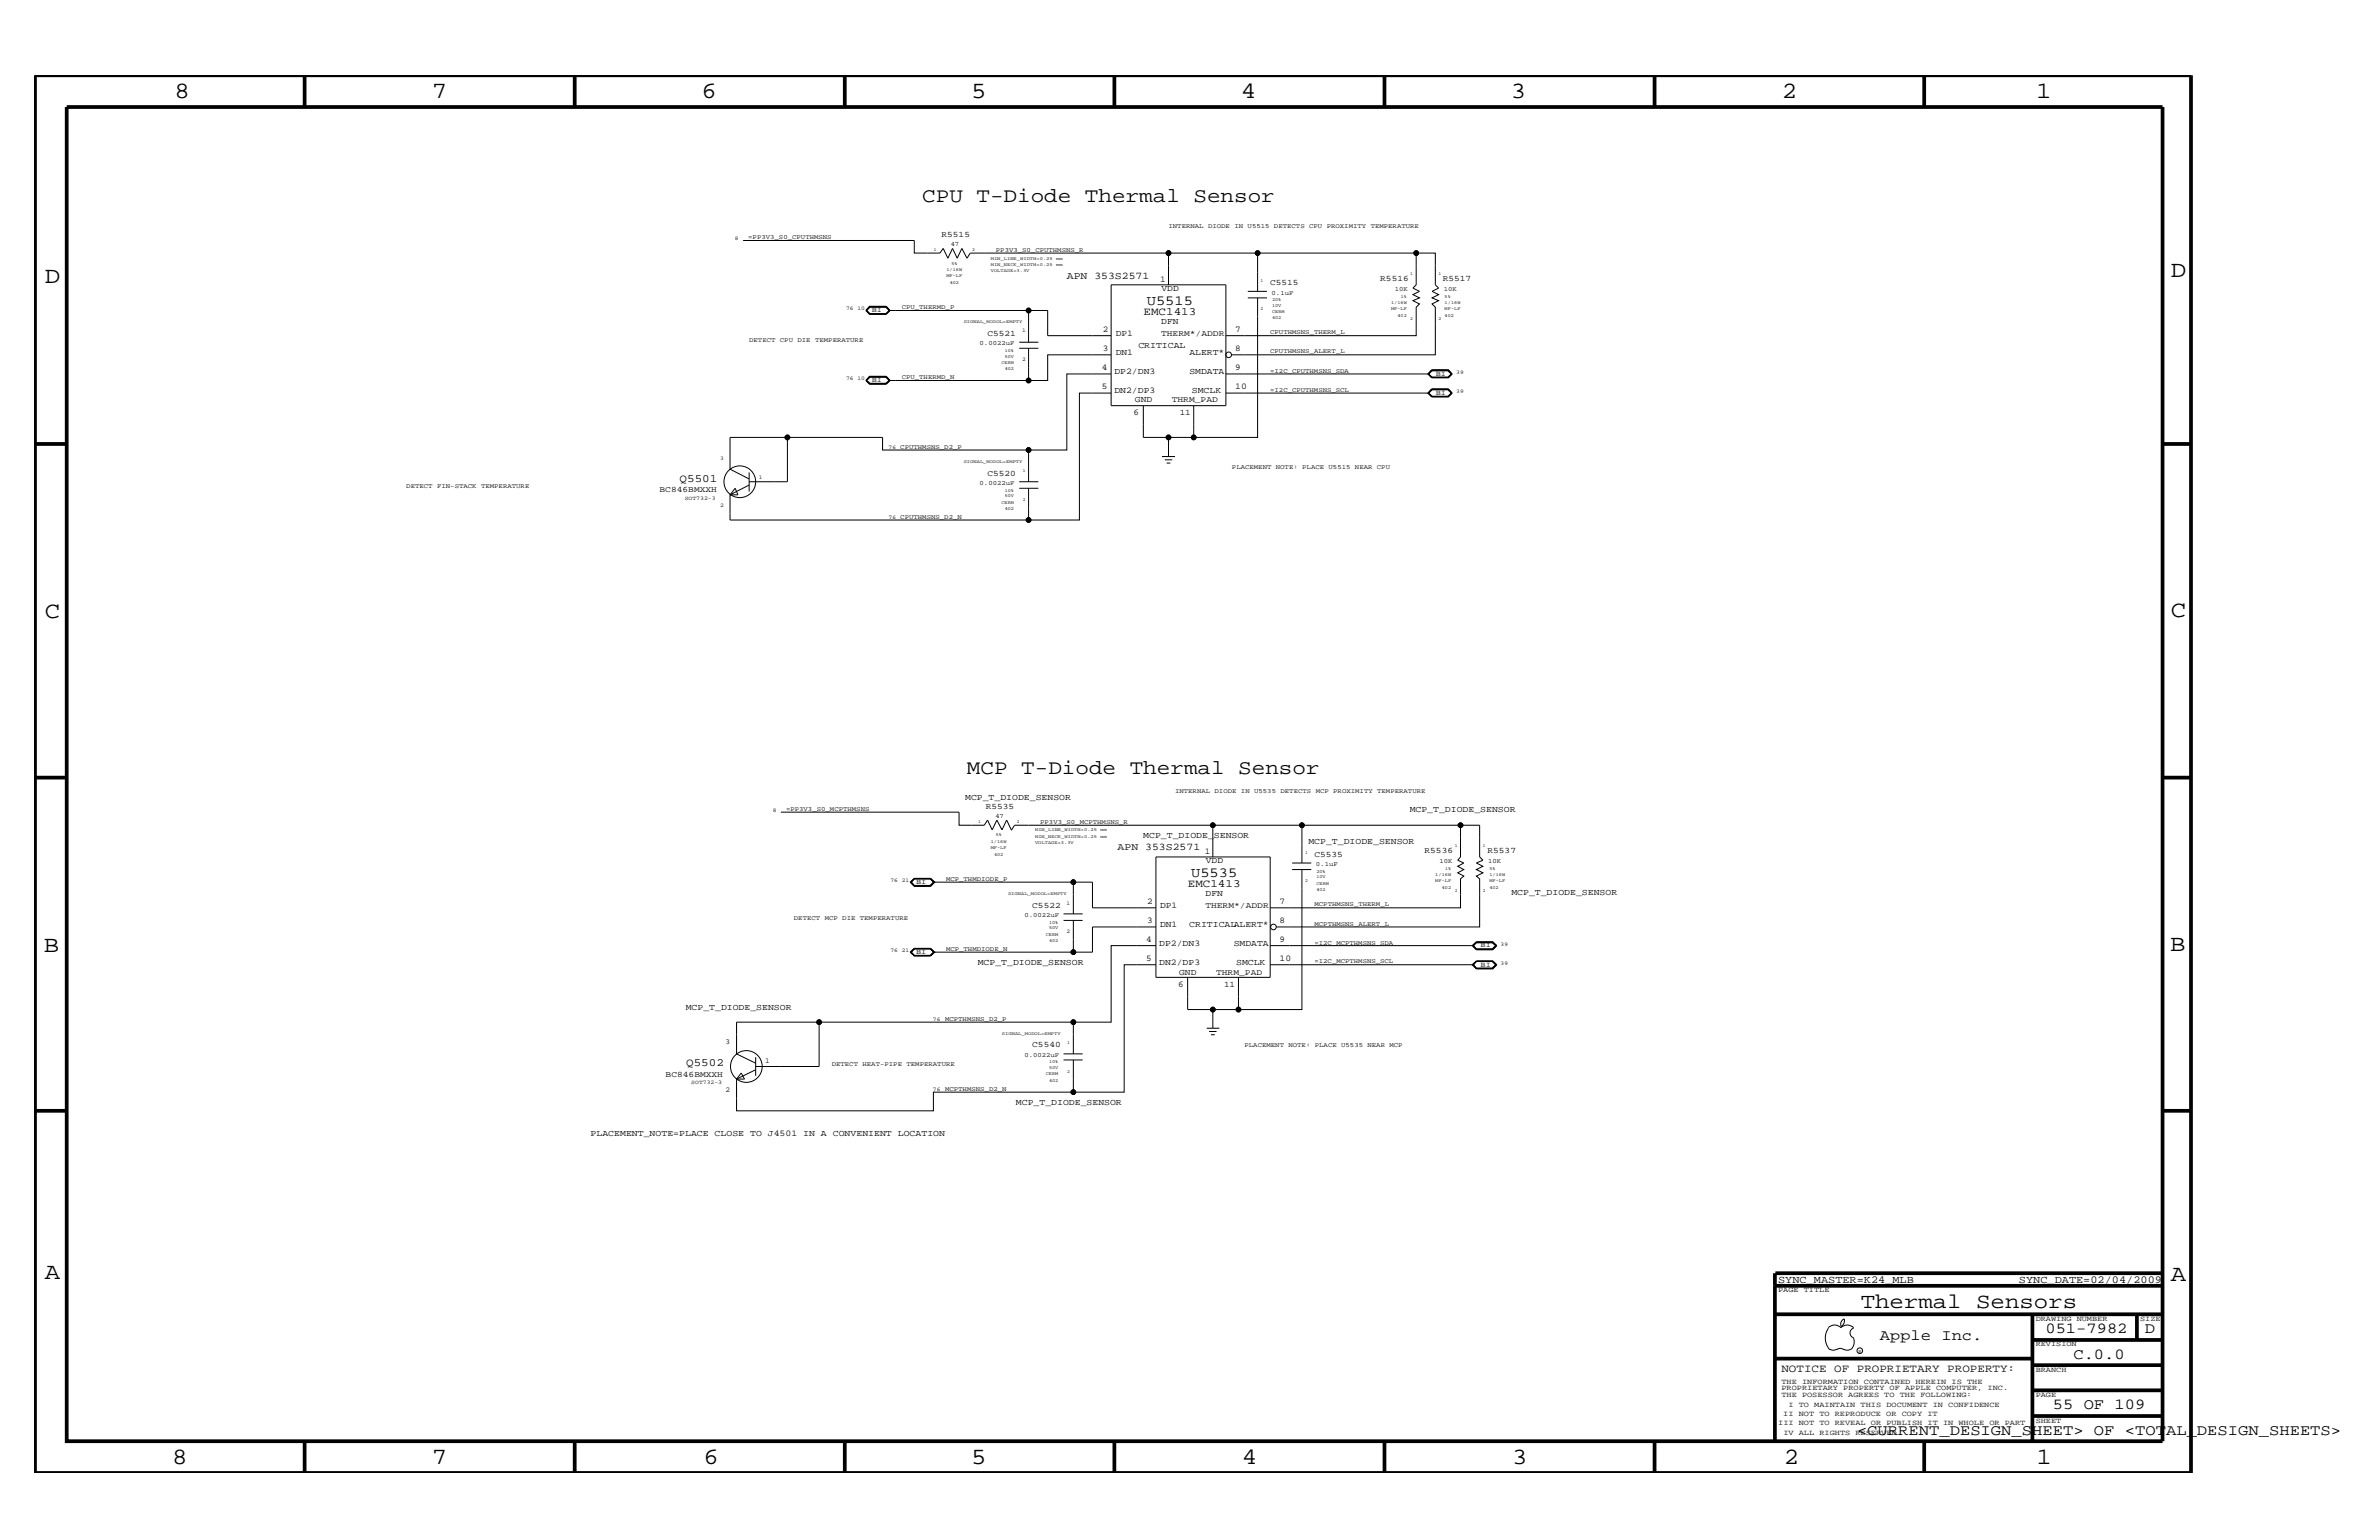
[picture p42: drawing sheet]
<svg xmlns="http://www.w3.org/2000/svg" width="432mm" height="279mm" viewBox="0 0 432 279" stroke-linecap="round" stroke-linejoin="round" font-family="sans-serif">
<defs><g id="words">
<g font-size="4.2">
<text x="31.7" y="17.8">8</text>
<text x="78.4" y="17.8">7</text>
<text x="127.3" y="17.8">6</text>
<text x="176.3" y="17.8">5</text>
<text x="225.2" y="17.8">4</text>
<text x="274.2" y="17.8">3</text>
<text x="323.4" y="17.8">2</text>
<text x="369.6" y="17.8">1</text>
<text x="8.1" y="51.3">D</text>
<text x="394" y="50.3">D</text>
<text x="8.1" y="112.1">C</text>
<text x="394" y="111.9">C</text>
<text x="8" y="172.7">B</text>
<text x="393.9" y="172.5">B</text>
<text x="8.1" y="232">A</text>
<text x="394" y="232.4">A</text>
<text x="31.2" y="265.6">8</text>
<text x="78.4" y="265.6">7</text>
<text x="127.7" y="265.6">6</text>
<text x="176.3" y="265.6">5</text>
<text x="225.4" y="265.6">4</text>
<text x="274.5" y="265.6">3</text>
<text x="323.8" y="265.6">2</text>
<text x="369.7" y="265.6">1</text>
</g>
<text font-size="3.9" x="337.7" y="237.3">Thermal Sensors</text>
<g font-size="3.7">
<text x="167.4" y="36.7">CPU T-Diode Thermal Sensor</text>
<text x="175.5" y="140.5">MCP T-Diode Thermal Sensor</text>
</g>
<g font-size="2.8">
<text x="341.2" y="243.1">Apple Inc.</text>
<text x="371.3" y="241.9">051-7982</text>
<text x="389.3" y="241.9">D</text>
<text x="376.3" y="246.5">C.0.0</text>
<text x="372.6" y="255.7">55 OF 109</text>
<text x="337.1" y="260.4">&lt;CURRENT_DESIGN_SHEET&gt; OF &lt;TOTAL_DESIGN_SHEETS&gt;</text>
</g>
<g font-size="2.5">
<text x="208.2" y="55.4">U5515</text>
<text x="216.2" y="159.1">U5535</text>
</g>
<g font-size="2">
<text x="207.6" y="57.1">EMC1413</text>
<text x="123.4" y="87.4">Q5501</text>
<text x="215.6" y="160.9">EMC1413</text>
<text x="124.5" y="193.5">Q5502</text>
<text x="323.3" y="248.9">NOTICE OF PROPRIETARY PROPERTY:</text>
</g>
<g font-size="1.9">
<text x="193.6" y="50.6">APN 353S2571</text>
<text x="202.9" y="154.3">APN 353S2571</text>
<text x="322.7" y="232.7">SYNC_MASTER=K24_MLB</text>
<text x="366.4" y="232.7">SYNC_DATE=02/04/2009</text>
</g>
<g font-size="1.6">
<text x="210.6" y="51.1">1</text>
<text x="210.8" y="52.9">VDD</text>
<text x="210.8" y="58.9">DFN</text>
<text x="200.2" y="63.7">3</text>
<text x="200.2" y="60.2">2</text>
<text x="202.5" y="64.4">DN1</text>
<text x="202.5" y="60.9">DP1</text>
<text x="206.6" y="63.2">CRITICAL</text>
<text x="215.9" y="64.4">ALERT*</text>
<text x="224.2" y="63.7">8</text>
<text x="224.2" y="60.2">7</text>
<text x="200" y="70.6">5</text>
<text x="200" y="67.2">4</text>
<text x="202.3" y="71.3">DN2/DP3</text>
<text x="202.3" y="67.8">DP2/DN3</text>
<text x="215.9" y="67.8">SMDATA</text>
<text x="216.3" y="71.3">SMCLK</text>
<text x="224.2" y="70.6">10</text>
<text x="224.2" y="67.2">9</text>
<text x="205.7" y="75.3">6</text>
<text x="206" y="73">GND</text>
<text x="175.2" y="145.1">MCP_T_DIODE_SENSOR</text>
<text x="255.9" y="147.3">MCP_T_DIODE_SENSOR</text>
<text x="207.5" y="152">MCP_T_DIODE_SENSOR</text>
<text x="218.7" y="154.9">1</text>
<text x="237.5" y="153.2">MCP_T_DIODE_SENSOR</text>
<text x="218.9" y="156.6">VDD</text>
<text x="208.2" y="167.4">3</text>
<text x="208.2" y="163.9">2</text>
<text x="210.6" y="164.7">DP1</text>
<text x="218.8" y="162.6">DFN</text>
<text x="232.2" y="167.4">8</text>
<text x="232.2" y="163.9">7</text>
<text x="274.3" y="162.3">MCP_T_DIODE_SENSOR</text>
<text x="208" y="170.9">4</text>
<text x="210.4" y="171.6">DP2/DN3</text>
<text x="210.6" y="168.2">DN1</text>
<text x="215.9" y="168.2">CRITICALALERT*</text>
<text x="223.9" y="171.6">SMDATA</text>
<text x="232.2" y="170.9">9</text>
<text x="177.5" y="175">MCP_T_DIODE_SENSOR</text>
<text x="208" y="174.4">5</text>
<text x="210.4" y="175">DN2/DP3</text>
<text x="213.9" y="179.1">6</text>
<text x="214" y="176.8">GND</text>
<text x="224.4" y="175">SMCLK</text>
<text x="232.2" y="174.4">10</text>
<text x="124.5" y="183.2">MCP_T_DIODE_SENSOR</text>
<text x="184.4" y="200.4">MCP_T_DIODE_SENSOR</text>
<text x="107.2" y="206.2">PLACEMENT_NOTE=PLACE CLOSE TO J4501 IN A CONVENIENT LOCATION</text>
</g>
<g font-size="1.5">
<text x="170.9" y="43">R5515</text>
<text x="230.5" y="51.7">C5515</text>
<text x="250.5" y="51">R5516</text>
<text x="261.9" y="51">R5517</text>
<text x="179.2" y="60.9">C5521</text>
<text x="210.7" y="60.9">THERM*/ADDR</text>
<text x="212.7" y="73">THRM_PAD</text>
<text x="214.1" y="75.3">11</text>
<text x="119.7" y="89.3">BC846BMXXH</text>
<text x="179.2" y="86.3">C5520</text>
<text x="178.9" y="146.8">R5535</text>
<text x="238.6" y="155.5">C5535</text>
<text x="258.6" y="154.8">R5536</text>
<text x="270" y="154.8">R5537</text>
<text x="187.4" y="164.7">C5522</text>
<text x="218.8" y="164.7">THERM*/ADDR</text>
<text x="220.7" y="176.8">THRM_PAD</text>
<text x="222.2" y="179.1">11</text>
<text x="187.4" y="190">C5540</text>
<text x="120.8" y="195.4">BC846BMXXH</text>
</g>
<g font-size="1.4">
<text x="158.2" y="56.7">BI</text>
<text x="158.2" y="69.4">BI</text>
<text x="260.6" y="71.7">BI</text>
<text x="260.6" y="68.2">BI</text>
<text x="166.3" y="160.4">BI</text>
<text x="166.3" y="173.1">BI</text>
<text x="268.7" y="171.9">BI</text>
<text x="268.7" y="175.4">BI</text>
<text x="131.7" y="189.4">3</text>
<text x="138.9" y="192.9">1</text>
<text x="131.7" y="198.1">2</text>
<text x="322.7" y="234.4">PAGE TITLE</text>
<text x="369.5" y="239.6">DRAWING NUMBER</text>
<text x="388.5" y="239.6">SIZE</text>
<text x="369.5" y="244.2">REVISION</text>
<text x="323.3" y="251.1">THE INFORMATION CONTAINED HEREIN IS THE</text>
<text x="369.5" y="248.9">BRANCH</text>
<text x="323.3" y="253.4">THE POSESSOR AGREES TO THE FOLLOWING:</text>
<text x="323.3" y="252.3">PROPRIETARY PROPERTY OF APPLE COMPUTER, INC.</text>
<text x="323.7" y="256.9">II NOT TO REPRODUCE OR COPY IT</text>
<text x="324.6" y="255.2">I TO MAINTAIN THIS DOCUMENT IN CONFIDENCE</text>
<text x="369.5" y="253.4">PAGE</text>
<text x="322.7" y="258.6">III NOT TO REVEAL OR PUBLISH IT IN WHOLE OR PART</text>
<text x="323.7" y="260.4">IV ALL RIGHTS RESERVED</text>
<text x="369.5" y="258.1">SHEET</text>
</g>
<g font-size="1.2">
<text x="212.1" y="41.3">INTERNAL DIODE IN U5515 DETECTS CPU PROXIMITY TEMPERATURE</text>
<text x="135.8" y="43.4">=PP3V3_S0_CPUTHMSNS</text>
<text x="172.6" y="44.6">47</text>
<text x="180.8" y="45.7">PP3V3_S0_CPUTHMSNS_R</text>
<text x="230.8" y="53.5">0.1uF</text>
<text x="253.2" y="52.8">10K</text>
<text x="262" y="52.8">10K</text>
<text x="163.7" y="56.1">CPU_THERMD_P</text>
<text x="136" y="62.1">DETECT CPU DIE TEMPERATURE</text>
<text x="177.8" y="62.7">0.0022uF</text>
<text x="230.5" y="60.6">CPUTHMSNS_THERM_L</text>
<text x="230.5" y="64.1">CPUTHMSNS_ALERT_L</text>
<text x="163.7" y="68.8">CPU_THERMD_N</text>
<text x="230.5" y="67.6">=I2C_CPUTHMSNS_SDA</text>
<text x="230.5" y="71.1">=I2C_CPUTHMSNS_SCL</text>
<text x="163.4" y="81.5">CPUTHMSNS_D2_P</text>
<text x="73.7" y="88.6">DETECT FIN-STACK TEMPERATURE</text>
<text x="177.8" y="88">0.0022uF</text>
<text x="223.6" y="85.1">PLACEMENT NOTE: PLACE U5515 NEAR CPU</text>
<text x="163.4" y="94.1">CPUTHMSNS_D2_N</text>
<text x="213.3" y="144">INTERNAL DIODE IN U5535 DETECTS MCP PROXIMITY TEMPERATURE</text>
<text x="142.7" y="147.2">=PP3V3_S0_MCPTHMSNS</text>
<text x="180.7" y="148.4">47</text>
<text x="188.8" y="149.5">PP3V3_S0_MCPTHMSNS_R</text>
<text x="171.7" y="159.8">MCP_THMDIODE_P</text>
<text x="238.8" y="157.2">0.1uF</text>
<text x="261.3" y="156.5">10K</text>
<text x="270.1" y="156.5">10K</text>
<text x="144.1" y="167">DETECT MCP DIE TEMPERATURE</text>
<text x="185.9" y="166.4">0.0022uF</text>
<text x="238.6" y="164.5">MCPTHMSNS_THERM_L</text>
<text x="238.6" y="167.9">MCPTHMSNS_ALERT_L</text>
<text x="171.7" y="172.5">MCP_THMDIODE_N</text>
<text x="238.6" y="171.4">=I2C_MCPTHMSNS_SDA</text>
<text x="238.6" y="174.8">=I2C_MCPTHMSNS_SCL</text>
<text x="171.5" y="185.2">MCPTHMSNS_D2_P</text>
<text x="185.9" y="191.8">0.0022uF</text>
<text x="225.9" y="190">PLACEMENT NOTE: PLACE U5535 NEAR MCP</text>
<text x="151" y="193.5">DETECT HEAT-PIPE TEMPERATURE</text>
<text x="171.5" y="197.9">MCPTHMSNS_D2_N</text>
</g>
<g font-size="1">
<text x="133.3" y="43.6">8</text>
<text x="153.6" y="56.3">76 10</text>
<text x="185.5" y="60.3">1</text>
<text x="185.5" y="65.6">2</text>
<text x="153.6" y="69">76 10</text>
<text x="264.3" y="67.8">39</text>
<text x="264.3" y="71.3">39</text>
<text x="130.7" y="83.4">3</text>
<text x="161.3" y="81.5">76</text>
<text x="137.8" y="86.9">1</text>
<text x="124.3" y="90.7">SOT732-3</text>
<text x="130.7" y="92.1">2</text>
<text x="161.3" y="94.1">76</text>
<text x="140.3" y="147.3">8</text>
<text x="161.6" y="160">76 21</text>
<text x="193.5" y="164.1">1</text>
<text x="161.6" y="172.7">76 21</text>
<text x="193.5" y="169.3">2</text>
<text x="272.4" y="171.6">39</text>
<text x="272.4" y="175">39</text>
<text x="169.3" y="185.2">76</text>
<text x="125.5" y="196.7">SOT732-3</text>
<text x="169.3" y="197.9">76</text>
</g>
<text font-size=".9" x="337.3" y="245.4">R</text>
<g font-size=".8">
<text x="169.5" y="45.6">1</text>
<text x="176.4" y="45.6">2</text>
<text x="179.8" y="47.1">MIN_LINE_WIDTH=0.25</text>
<text x="191.7" y="47.1">mm</text>
<text x="171.8" y="49.1">1/16W</text>
<text x="171.8" y="50.3">MF-LF</text>
<text x="172.4" y="51.5">402</text>
<text x="172.7" y="48">5%</text>
<text x="179.8" y="48.2">MIN_NECK_WIDTH=0.25</text>
<text x="179.8" y="49.4">VOLTAGE=3.3V</text>
<text x="191.7" y="48.2">mm</text>
<text x="228.8" y="51.1">1</text>
<text x="255.9" y="50">1</text>
<text x="261.1" y="50">1</text>
<text x="174.9" y="58.6">SIGNAL_MODOL=EMPTY</text>
<text x="228.8" y="56.3">2</text>
<text x="230.9" y="55.7">10V</text>
<text x="230.9" y="56.8">CERM</text>
<text x="230.9" y="57.9">402</text>
<text x="230.9" y="54.6">20%</text>
<text x="252.5" y="55.1">1/16W</text>
<text x="252.5" y="56.3">MF-LF</text>
<text x="253.7" y="57.4">402</text>
<text x="254.3" y="54">1%</text>
<text x="255.9" y="58">2</text>
<text x="261.1" y="58">2</text>
<text x="262.2" y="57.4">402</text>
<text x="262.2" y="55.1">1/16W</text>
<text x="262.2" y="54">5%</text>
<text x="262.2" y="56.3">MF-LF</text>
<text x="181.8" y="66">CERM</text>
<text x="182.4" y="63.8">10%</text>
<text x="182.4" y="64.9">50V</text>
<text x="182.4" y="67.2">402</text>
<text x="174.9" y="84">SIGNAL_MODOL=EMPTY</text>
<text x="182.4" y="89.2">10%</text>
<text x="185.7" y="85.7">1</text>
<text x="181.8" y="91.4">CERM</text>
<text x="182.4" y="90.2">50V</text>
<text x="182.4" y="92.5">402</text>
<text x="185.7" y="90.9">2</text>
<text x="177.5" y="149.4">1</text>
<text x="184.6" y="149.4">2</text>
<text x="179.8" y="154">MF-LF</text>
<text x="179.8" y="152.9">1/16W</text>
<text x="180.4" y="155.2">402</text>
<text x="180.7" y="151.8">5%</text>
<text x="187.9" y="150.8">MIN_LINE_WIDTH=0.25 mm</text>
<text x="187.9" y="152">MIN_NECK_WIDTH=0.25 mm</text>
<text x="187.9" y="153.2">VOLTAGE=3.3V</text>
<text x="236.9" y="154.9">1</text>
<text x="264.1" y="153.7">1</text>
<text x="269.2" y="153.7">1</text>
<text x="236.9" y="160">2</text>
<text x="238.9" y="159.4">10V</text>
<text x="238.9" y="160.6">CERM</text>
<text x="238.9" y="161.7">402</text>
<text x="238.9" y="158.4">20%</text>
<text x="260.5" y="160">MF-LF</text>
<text x="260.5" y="158.9">1/16W</text>
<text x="261.7" y="161.2">402</text>
<text x="262.3" y="157.8">1%</text>
<text x="264.1" y="161.8">2</text>
<text x="269.2" y="161.8">2</text>
<text x="270.3" y="160">MF-LF</text>
<text x="270.3" y="157.8">5%</text>
<text x="270.3" y="158.9">1/16W</text>
<text x="270.3" y="161.2">402</text>
<text x="183" y="162.3">SIGNAL_MODOL=EMPTY</text>
<text x="190.4" y="167.6">10%</text>
<text x="189.8" y="169.8">CERM</text>
<text x="190.4" y="170.9">402</text>
<text x="190.4" y="168.6">50V</text>
<text x="181.9" y="187.7">SIGNAL_MODOL=EMPTY</text>
<text x="193.7" y="189.4">1</text>
<text x="189.8" y="195.1">CERM</text>
<text x="190.4" y="194">50V</text>
<text x="190.4" y="196.3">402</text>
<text x="190.4" y="192.9">10%</text>
<text x="193.7" y="194.7">2</text>
</g>
</g></defs>
<g fill="none" stroke="#000" stroke-width=".18">
<path d="M134.9 43.6h31v2.3h4.7l.6-.8 .8 1.7 .9-1.7 .8 1.7 .9-1.7 .9 1.7 .6-.9h36M157.2 56.3l.7-.6h2.9l.7 .6-.7 .6M157.2 56.3l.7 .6h2.9M157.2 56.3l.6-.6h3.1l.6 .6-.6 .7M157.2 56.3l.6 .7h3.1M157.3 56.3l.6-.6h2.9l.6 .6-.6 .6h-2.9zM157.8 55.6h3.1l.6 .7-.6 .7h-3.1l-.7-.7zM161.4 56.3h25.3v5.8M186.7 56.3h3.5v4.6h11.5M201.7 51.7h20.8v21.9h-20.8zM226.5 54h3.5M226.5 52.9h3.5"/>
<path d="M228.3 54v25.4h-11.6M228.3 45.9h-16.2v5.8M228.3 45.9v7M228.3 45.9h28.7M142.9 79.4h17.3v2.2h26.5v5.8M157.2 69l.7-.6h2.9l.7 .6-.7 .6h-2.9zM157.3 69l.6-.6h2.9l.6 .6-.6 .5h-2.9zM157.8 68.4h3.1l.6 .6-.6 .6h-3.1l-.6-.6zM157.8 68.3h3.1l.6 .7-.6 .7h-3.1l-.7-.7zM161.4 69h25.3M185 63.2h3.5M185 62.1h3.5"/>
<path d="M186.7 63.2v5.8h3.5v-4.6h11.5M201.7 67.8h-8.1v13.8h-6.9M201.7 71.3h-5.8v23h-9.2M207.5 73.6v5.8h4.6M212.1 79.4v3.4M216.7 73.6v5.8h-4.6M222.5 60.9h34.5v-5.2l.6-.6-1.1-.5 1.1-.6-1.1-.5 1.1-.6-1.1-.6 .5-.6v-5.8h3.5v5.8l.6 .6-1.2 .6 1.2 .6-1.2 .5 1.2 .6-1.2 .5 .6 .6v8.7h-36.9M222.5 71.3h36.8M222.5 67.8h36.8M259.2 71.3l.7-.7h2.9l.7 .7-.7 .6h-2.9zM259.9 70.7h2.9l.6 .6-.6 .6h-2.9l-.6-.6zM259.9 67.3h2.9l.6 .5-.6 .6h-2.9"/>
<path d="M259.9 67.3h2.9l.7 .5-.7 .6h-2.9M259.9 67.3l-.7 .5 .7 .6M259.9 67.3l-.6 .5 .6 .6M263.6 71.3l-.7-.7h-3.1l-.6 .7 .6 .7M263.6 71.3l-.7 .7h-3.1M263.6 67.8l-.7-.6h-3.1l-.6 .6 .6 .7M263.6 67.8l-.7 .7h-3.1M263.6 67.8l-.7-.7h-3.1l-.6 .7 .6 .7M136 86.9l-3.5-1.8v-5.7h10.4v8h-6.9M136 88l-3.5 1.8 .9-1.2 .5 1.2h-1.4v4.5h54.2v-5.7M136 85.7v3.5M185 87.4h3.5"/>
<path d="M185 88.6h3.5M210.9 82.8h2.4M211.4 83.4h1.4M211.8 84h.6M141.7 147.3h32.4v2.4h4.5l.6-.9 .9 1.8 .8-1.8 1 1.8 .8-1.8 .9 1.8M165.9 159.5h2.9l.6 .5-.6 .6h-2.9l-.5-.6zM165.9 159.5h3l.6 .5-.6 .7h-3l-.5-.7zM168.9 159.4h-3l-.6 .6 .6 .7h3M168.9 159.4l.7 .6-.7 .7M209.8 155.5h20.7v21.8h-20.7zM220.1 155.5v-5.8h16.2v6.9M220.1 149.7h-35.9l-.6 1"/>
<path d="M234.5 157.8h3.5M234.5 156.6h3.5M236.3 157.8v25.4h-11.5M236.3 149.7h28.8M165.2 160l.7-.6h3l.8 .6-.8 .8h-3zM165.9 172.2h2.9l.6 .5-.6 .6h-2.9l-.5-.6zM165.9 172.2h3l.6 .5-.6 .6h-3l-.5-.6zM168.9 172.1h-3l-.6 .6 .6 .7h3M168.9 172.1h-3l-.7 .6 .7 .7h3M168.9 172.1l.8 .6-.8 .7M168.9 172.1l.7 .6-.7 .7M169.4 160h25.4v5.8"/>
<path d="M193 167h3.5M193 165.8h3.5M194.8 167v5.7h-25.4M194.8 160h3.5v4.7h11.5M209.8 171.6h-8.1v13.8h-6.9M209.8 175h-5.8v23.1h-9.2v-5.8M209.8 168.2h-11.5v4.5h-3.5M215.6 177.3v5.9h4.5M224.8 177.3v5.9h-4.7M230.5 164.7h34.6v-5.2l.6-.6-1.1-.5 1.1-.6-1.1-.6 1.1-.6-1.1-.5 .5-.6v-5.8h3.5v5.8l.6 .6-1.2 .5 1.2 .6-1.2 .6 1.2 .6-1.2 .5 .6 .6v8.7h-37M230.5 171.6h37M230.5 175h37"/>
<path d="M267.2 171.6l.8-.7h2.9l.8 .7-.8 .7h-2.9zM267.2 175l.8-.6h2.9l.8 .6-.8 .8h-2.9zM267.5 171.6l.5-.5h2.8l.6 .5-.6 .6h-2.8zM268 171h2.9l.6 .6-.6 .6h-2.9l-.6-.6zM268 170.9h2.9l.7 .7-.7 .6h-2.9M268 170.9l-.7 .7 .7 .6M268 174.4h2.8l.6 .6-.6 .6h-2.8l-.5-.6zM268 174.4h2.9l.6 .6-.6 .7h-2.9M268 174.4h2.9l.7 .6-.7 .7h-2.9M268 174.4l-.7 .6 .7 .7M268 174.4l-.6 .6 .6 .7M137.2 192.9l-3.5-1.7v-5.8h15v8.1h-11.5"/>
<path d="M137.2 194.1l-3.5 1.7 .8-1.1 .6 1.1h-1.4v5.7h35.7v-3.4h25.4M137.2 191.8v3.4M148.7 185.4h46.1v5.8M193 192.3h3.5M193 191.2h3.5M219 186.5h2.3M219.5 187.1h1.3M219.8 187.7h.7M220.1 183.2v3.3M334.7 239.3l.1 .3a1.19 1.19 0 0 1-.6 1.1M334.8 239.3a1.02 1.02 0 0 0-.6 1.3M331.8 240.9a1.61 1.61 0 0 1 2.4 0"/>
<path d="M331.9 241a3.1 3.1 0 0 0 .2 3.9M332.1 244.8l.6 .2 .7-.2M333.4 244.9l.6-.3 .7 .3M334.1 240.9a1.61 1.61 0 0 1 2.3 0M334.6 244.8l.7 .2 .6-.2M336.4 242.8l.2 .6a1.95 1.95 0 0 1-.6 1.4M336.5 240.9a.93 .93 0 0 0-.7 .9 .93 .93 0 0 0 .7 .9"/>
<circle cx="186.7" cy="56.3" r=".42"/>
<circle cx="212.1" cy="45.9" r=".42"/>
<circle cx="228.3" cy="45.9" r=".42"/>
<circle cx="257" cy="45.9" r=".42"/>
<circle cx="142.9" cy="79.4" r=".42"/>
<circle cx="186.7" cy="69" r=".42"/>
<circle cx="212.1" cy="79.4" r=".42"/>
<circle cx="216.7" cy="79.4" r=".42"/>
<circle cx="223" cy="64.4" r=".51"/>
<circle cx="134.3" cy="87.4" r="2.88"/>
<circle cx="186.7" cy="94.3" r=".42"/>
<circle cx="186.7" cy="81.6" r=".42"/>
<circle cx="220.1" cy="149.7" r=".42"/>
<circle cx="236.3" cy="149.7" r=".42"/>
<circle cx="265.1" cy="149.7" r=".42"/>
<circle cx="194.8" cy="160" r=".42"/>
<circle cx="194.8" cy="172.7" r=".42"/>
<circle cx="231.1" cy="168.2" r=".51"/>
<circle cx="135.5" cy="193.5" r="2.88"/>
<circle cx="148.7" cy="185.4" r=".42"/>
<circle cx="194.8" cy="185.4" r=".42"/>
<circle cx="194.8" cy="198.1" r=".42"/>
<circle cx="220.1" cy="183.2" r=".42"/>
<circle cx="224.8" cy="183.2" r=".42"/>
<circle cx="337.6" cy="245.1" r=".51"/>
</g>
<g fill="none" stroke="#000" stroke-width=".68" stroke-linecap="butt">
<path d="M6.4 13.7h391.3v253.5h-391.3zM12.1 19.4h380.4v242.1h-380.4zM55.3 13.7v5.7M104.3 13.7v5.7M153.3 13.7v5.7M202.3 13.7v5.7M251.3 13.7v5.7M300.3 13.7v5.7M349.3 13.7v5.7M6.4 80.5h5.7M392.5 80.5h5.2M6.4 141.1h5.7"/>
<path d="M392.5 141.1h5.2M6.4 201.5h5.7M392.5 201.5h5.2M322.2 231v30.5M322.2 233.3h70.3M322.2 238.4h70.3M322.2 231h70.3M368.9 238.4v23.1M387.9 238.4v4.7M322.2 246.5h46.7M368.9 256.9h23.6M368.9 252.3h23.6"/>
<path d="M368.9 247.7h23.6M368.9 243.1h23.6M55.3 261.5v5.7M104.3 261.5v5.7M153.3 261.5v5.7M202.3 261.7v5.5M251.3 261.5v5.7M300.3 261.5v5.7M349.3 261.5v5.7"/>
</g>
<g fill="#000">
<circle cx="186.7" cy="56.3" r=".42"/>
<circle cx="212.1" cy="45.9" r=".42"/>
<circle cx="228.3" cy="45.9" r=".42"/>
<circle cx="257" cy="45.9" r=".42"/>
<circle cx="142.9" cy="79.4" r=".42"/>
<circle cx="186.7" cy="69" r=".42"/>
<circle cx="212.1" cy="79.4" r=".42"/>
<circle cx="216.7" cy="79.4" r=".42"/>
<circle cx="186.7" cy="94.3" r=".42"/>
<circle cx="186.7" cy="81.6" r=".42"/>
<circle cx="220.1" cy="149.7" r=".42"/>
<circle cx="236.3" cy="149.7" r=".42"/>
<circle cx="265.1" cy="149.7" r=".42"/>
<circle cx="194.8" cy="160" r=".42"/>
<circle cx="194.8" cy="172.7" r=".42"/>
<circle cx="148.7" cy="185.4" r=".42"/>
<circle cx="194.8" cy="185.4" r=".42"/>
<circle cx="194.8" cy="198.1" r=".42"/>
<circle cx="220.1" cy="183.2" r=".42"/>
<circle cx="224.8" cy="183.2" r=".42"/>
</g>
<use href="#words"/>
</svg>
